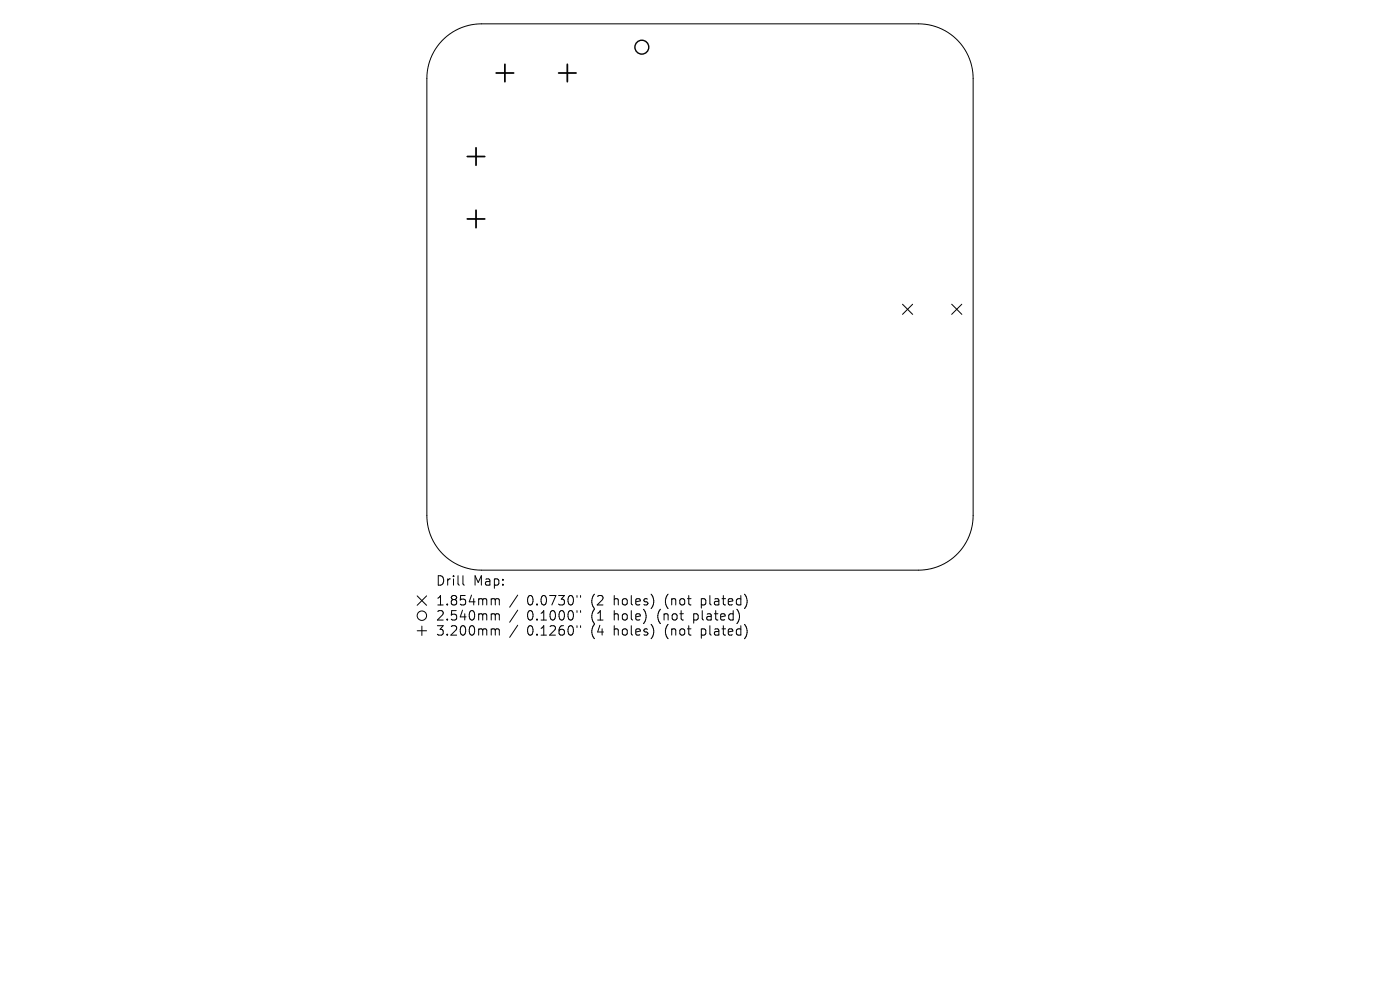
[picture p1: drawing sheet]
<svg xmlns="http://www.w3.org/2000/svg" width="297mm" height="210mm" viewBox="0 0 297 210" stroke-linecap="round" stroke-linejoin="round" font-family="sans-serif">
<defs><g id="words">
<g font-size="2.8">
<text x="92.5" y="124.5">Drill</text>
<text x="100.4" y="124.5">Map:</text>
<text x="92.5" y="128.7">1.854mm</text>
<text x="92.5" y="131.9">2.540mm</text>
<text x="111.7" y="128.7">0.0730&quot;</text>
<text x="111.7" y="131.9">0.1000&quot;</text>
<text x="125.4" y="128.7">(2</text>
<text x="125.4" y="131.9">(1</text>
<text x="130.2" y="128.7">holes)</text>
<text x="130.2" y="131.9">hole)</text>
<text x="139.6" y="131.9">(not</text>
<text x="141.2" y="128.7">(not</text>
<text x="147.3" y="131.9">plated)</text>
<text x="148.9" y="128.7">plated)</text>
<text x="92.5" y="135.1">3.200mm</text>
<text x="111.7" y="135.1">0.1260&quot;</text>
<text x="125.4" y="135.1">(4</text>
<text x="130.2" y="135.1">holes)</text>
<text x="141.2" y="135.1">(not</text>
<text x="148.9" y="135.1">plated)</text>
</g>
</g></defs>
<g fill="none" stroke="#000" stroke-width=".21">
<path d="M93.8 8.6a11.6 11.6 0 0 1 8.3-3.5h92.8a11.6 11.6 0 0 1 11.5 11.5v92.8a11.6 11.6 0 0 1-11.5 11.5h-92.8a11.6 11.6 0 0 1-11.5-11.5v-92.8a11.6 11.6 0 0 1 3.2-8zM191.5 64.5l2.1 2.2M193.6 64.5l-2.1 2.2M201.9 64.5l2.1 2.2M204 64.5l-2.1 2.2M88.5 126.4l2 2M88.5 133.8h2M89.5 132.8v2M90.5 126.4l-2 2M98.2 122.1v1.7l.3 .3M104.8 127l.3 .3M104.8 130.2l.3 .3"/>
<path d="M104.8 133.4l.3 .3M105.1 127.3v1M105.1 130.5v1M105.1 133.7v1M105.1 127.3l.3-.3 .4 .1 .1 1.2M105.1 130.5l.3-.3 .4 .1 .1 1.2M105.1 133.7l.3-.3 .4 .1 .1 1.2M109.8 126.2l-1.7 2.6M109.8 129.4l-1.7 2.6M109.8 132.6l-1.7 2.6M122.4 126.3v.4M122.4 129.5v.4"/>
<path d="M122.4 132.7v.4M123.2 126.3v.4M123.2 129.5v.4M123.2 132.7v.4M138.6 126.9v1.3M138.6 133.3v1.3M156.8 130.1l.1 .9-.5 1.2M158 126.1a2.35 2.35 0 0 1 0 2.9M158 132.5a2.35 2.35 0 0 1 0 2.9"/>
<circle cx="89.5" cy="130.6" r="1"/>
</g>
<circle cx="136.2" cy="10" r="1.47" fill="none" stroke="#000" stroke-width=".29"/>
<path d="M105.3 15.5h3.7M107.1 13.6v3.7M118.5 15.5h3.7M120.4 13.6v3.7M99.1 33.2h3.7M101 31.3v3.8M99.1 46.4h3.7M101 44.6v3.7" fill="none" stroke="#000" stroke-width=".37"/>
<use href="#words"/>
</svg>
